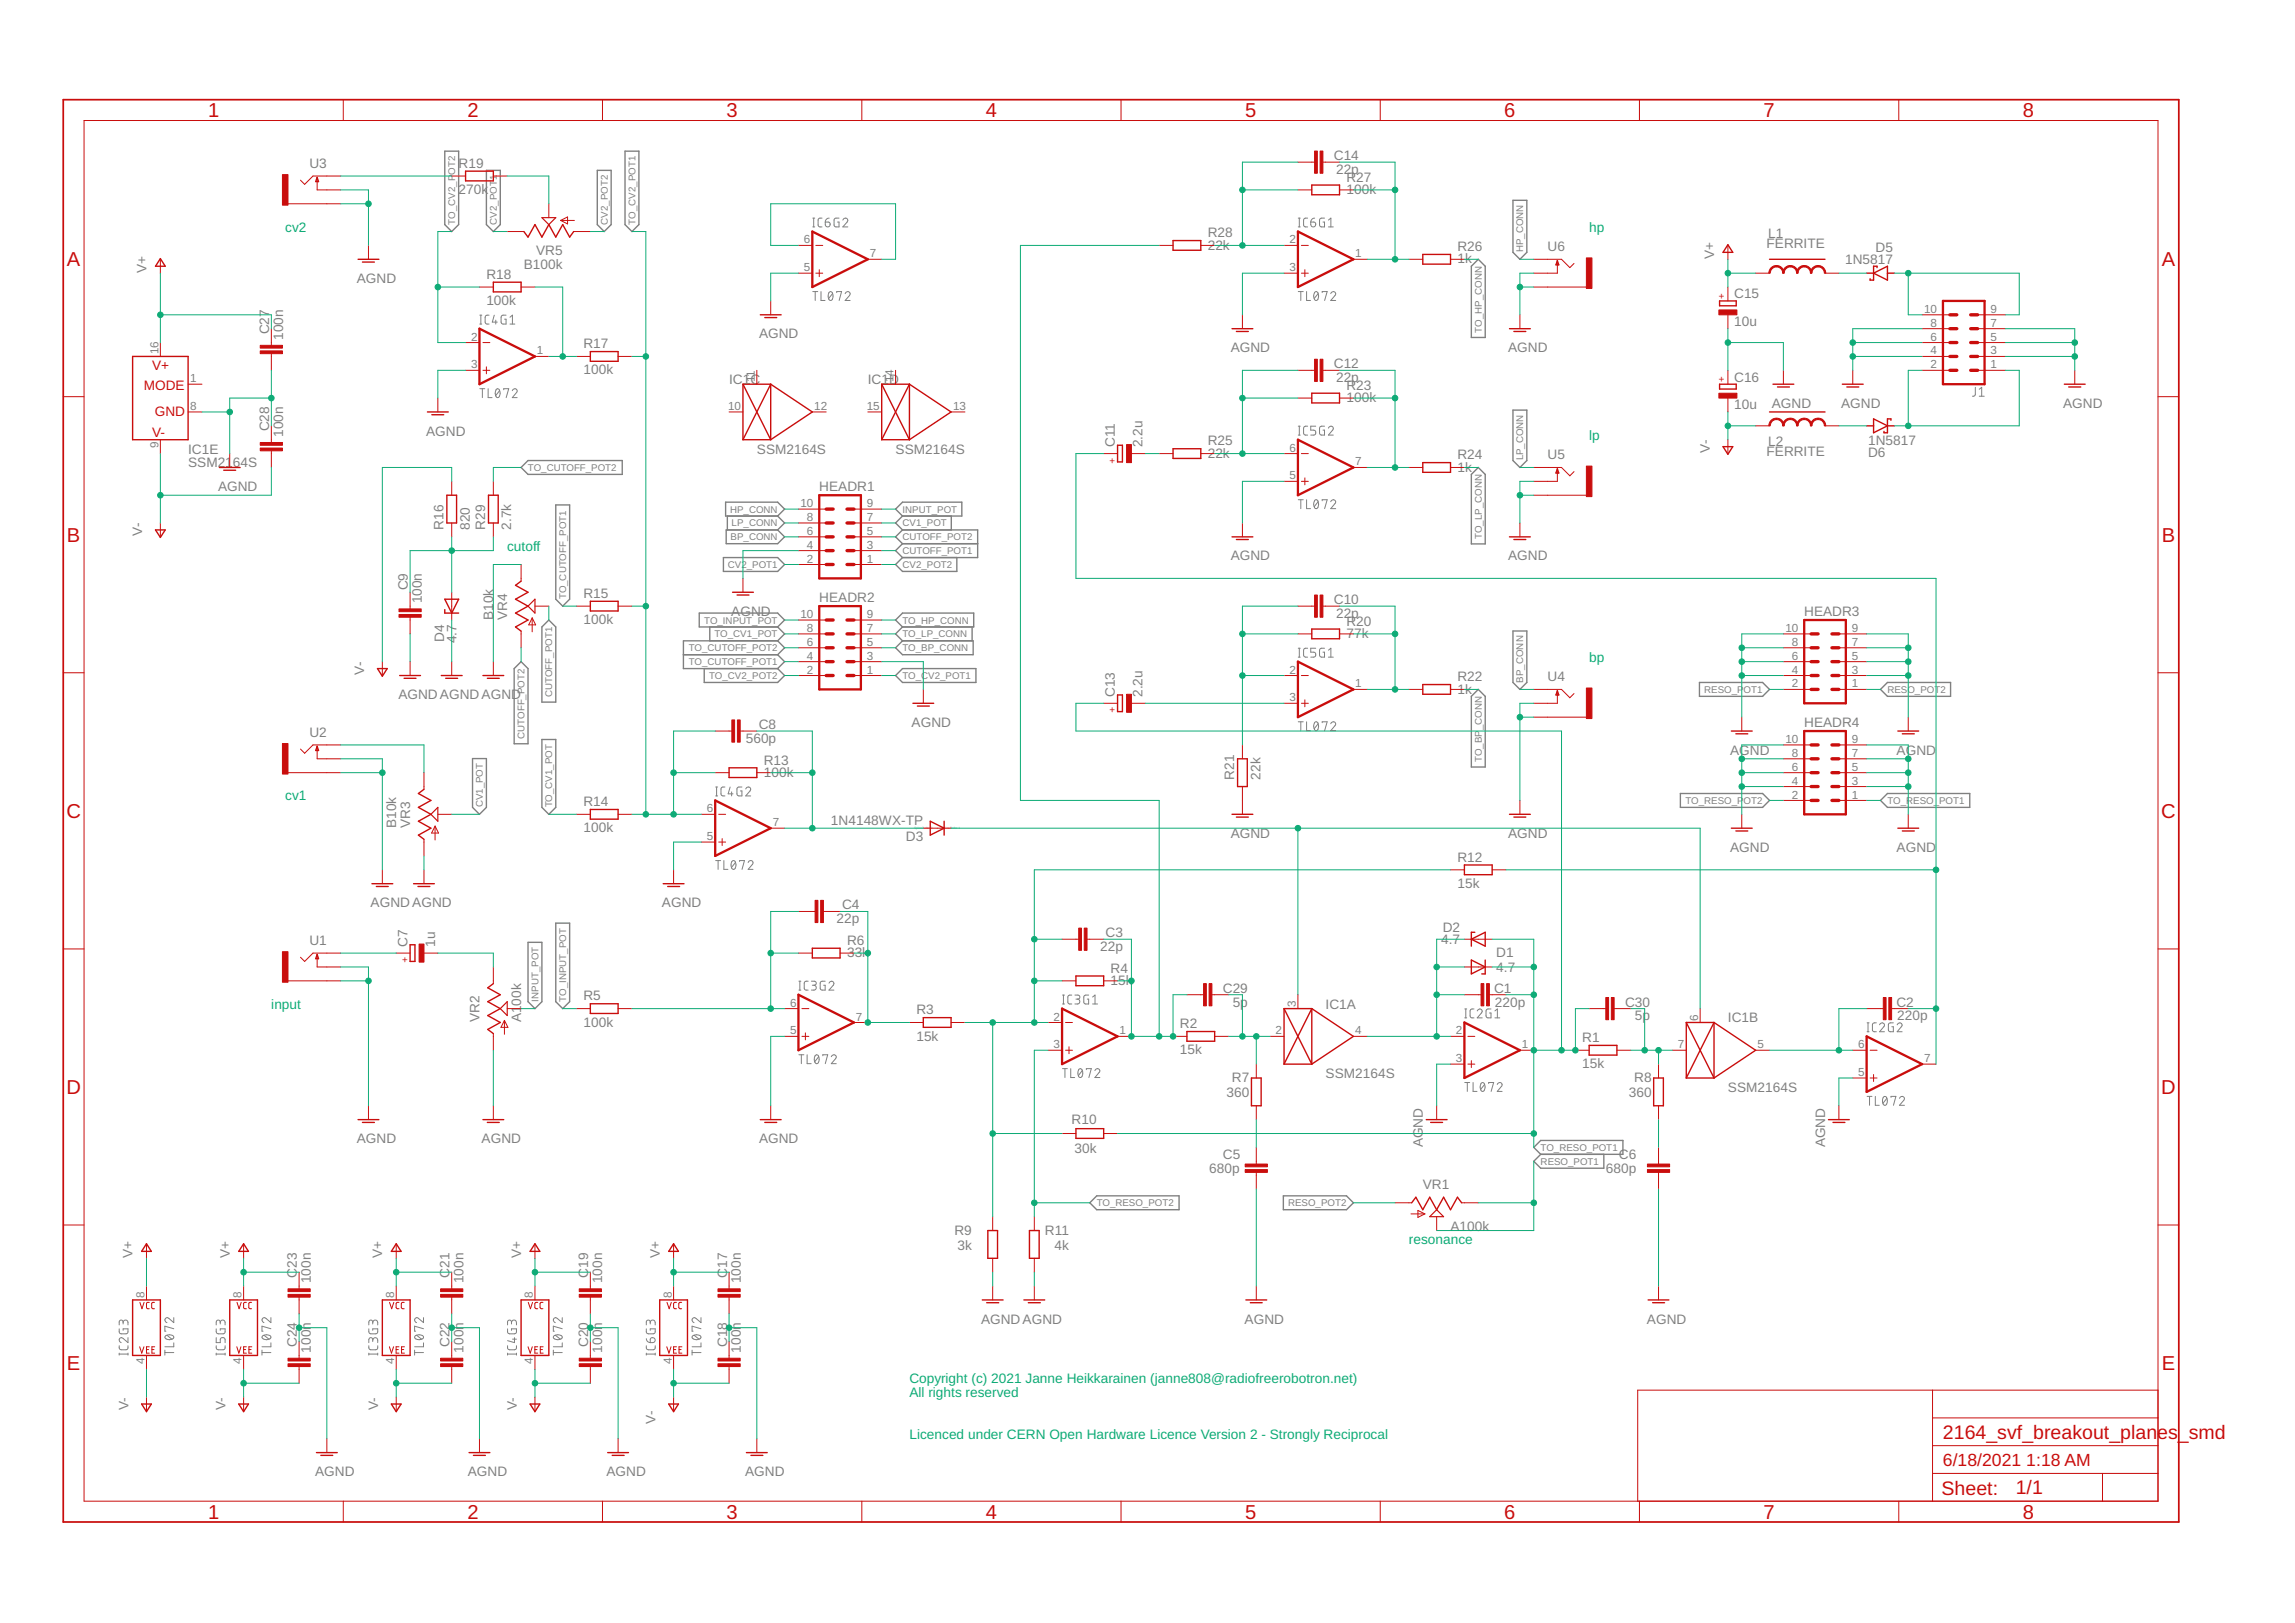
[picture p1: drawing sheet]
<svg xmlns="http://www.w3.org/2000/svg" width="420mm" height="297mm" viewBox="0 0 420 297" stroke-linecap="round" stroke-linejoin="round" font-family="sans-serif">
<defs><g id="words">
<g font-size="3.7" fill="#c90d0c">
<text x="38.1" y="21.4">1</text>
<text x="85.6" y="21.4">2</text>
<text x="133" y="21.4">3</text>
<text x="180.5" y="21.4">4</text>
<text x="227.9" y="21.4">5</text>
<text x="275.4" y="21.4">6</text>
<text x="322.9" y="21.4">7</text>
<text x="370.3" y="21.4">8</text>
<text x="12.3" y="48.6">A</text>
<text x="395.8" y="48.6">A</text>
<text x="12.3" y="99.2">B</text>
<text x="395.8" y="99.2">B</text>
<text x="12.1" y="149.7">C</text>
<text x="395.6" y="149.7">C</text>
<text x="12.1" y="200.2">D</text>
<text x="395.6" y="200.2">D</text>
<text x="12.3" y="250.8">E</text>
<text x="395.8" y="250.8">E</text>
<text x="38.1" y="277.9">1</text>
<text x="85.6" y="277.9">2</text>
<text x="133" y="277.9">3</text>
<text x="180.5" y="277.9">4</text>
<text x="227.9" y="277.9">5</text>
<text x="275.4" y="277.9">6</text>
<text x="322.9" y="277.9">7</text>
<text x="370.3" y="277.9">8</text>
</g>
<g font-size="3.6" fill="#c90d0c">
<text x="355.7" y="263.3">2164_svf_breakout_planes_smd</text>
<text x="355.5" y="273.6">Sheet:</text>
<text x="369" y="273.5">1/1</text>
</g>
<g font-size="3.2" fill="#c90d0c">
<text x="355.7" y="268.4">6/18/2021</text>
<text x="371" y="268.4">1:18 AM</text>
</g>
<g font-size="2.5" fill="#808080">
<text x="244.2" y="29.3">C14</text>
<text x="56.6" y="30.7">U3</text>
<text x="84" y="35.5">270k</text>
<text x="84" y="30.7">R19</text>
<text x="244.6" y="31.8">22p</text>
<text x="246.5" y="35.5">100k</text>
<text x="246.5" y="33.3">R27</text>
<text x="98.1" y="46.7">VR5</text>
<text x="221.1" y="45.7">22k</text>
<text x="221.1" y="43.4">R28</text>
<text x="266.8" y="46">R26</text>
<text x="283.3" y="45.9">U6</text>
<text x="313.8" y="47.5" transform="rotate(-90 313.8 47.5)">V+</text>
<text x="323.4" y="45.4">FERRITE</text>
<text x="323.7" y="43.5">L1</text>
<text x="343.4" y="46.1">D5</text>
<text x="26.8" y="50" transform="rotate(-90 26.8 50)">V+</text>
<text x="65.3" y="51.8">AGND</text>
<text x="89" y="51">R18</text>
<text x="95.9" y="49.2">B100k</text>
<text x="266.8" y="48.2">1k</text>
<text x="337.8" y="48.3">1N5817</text>
<text x="89" y="55.8">100k</text>
<text x="317.5" y="59.7">10u</text>
<text x="317.5" y="54.6">C15</text>
<text x="49.3" y="61.2" transform="rotate(-90 49.3 61.2)">C27</text>
<text x="51.8" y="62.2" transform="rotate(-90 51.8 62.2)">100n</text>
<text x="106.8" y="63.7">R17</text>
<text x="139" y="61.9">AGND</text>
<text x="225.3" y="64.5">AGND</text>
<text x="276.1" y="64.5">AGND</text>
<text x="106.8" y="68.5">100k</text>
<text x="133.5" y="70.3">IC1C</text>
<text x="158.9" y="70.3">IC1D</text>
<text x="244.2" y="67.4">C12</text>
<text x="244.6" y="69.9">22p</text>
<text x="246.5" y="71.4">R23</text>
<text x="317.5" y="69.8">C16</text>
<text x="246.5" y="73.6">100k</text>
<text x="317.5" y="74.9">10u</text>
<text x="324.4" y="74.6">AGND</text>
<text x="337.1" y="74.6">AGND</text>
<text x="377.7" y="74.6">AGND</text>
<text x="34.4" y="83">IC1E</text>
<text x="49.3" y="79" transform="rotate(-90 49.3 79)">C28</text>
<text x="51.8" y="80" transform="rotate(-90 51.8 80)">100n</text>
<text x="78" y="79.7">AGND</text>
<text x="138.6" y="83">SSM2164S</text>
<text x="164" y="83">SSM2164S</text>
<text x="204.1" y="81.9" transform="rotate(-90 204.1 81.9)">C11</text>
<text x="209.2" y="81.9" transform="rotate(-90 209.2 81.9)">2.2u</text>
<text x="221.1" y="83.8">22k</text>
<text x="221.1" y="81.5">R25</text>
<text x="313" y="82.8" transform="rotate(-90 313 82.8)">V-</text>
<text x="323.4" y="83.5">FERRITE</text>
<text x="323.7" y="81.6">L2</text>
<text x="342" y="81.4">1N5817</text>
<text x="342" y="83.6">D6</text>
<text x="34.4" y="85.5">SSM21</text>
<text x="39.9" y="89.9">AGND</text>
<text x="42.6" y="85.5">64S</text>
<text x="150" y="89.9">HEADR1</text>
<text x="266.8" y="86.3">1k</text>
<text x="266.8" y="84">R24</text>
<text x="283.3" y="84">U5</text>
<text x="26.1" y="98.1" transform="rotate(-90 26.1 98.1)">V-</text>
<text x="81.2" y="97" transform="rotate(-90 81.2 97)">R16</text>
<text x="86" y="97" transform="rotate(-90 86 97)">820</text>
<text x="88.8" y="97" transform="rotate(-90 88.8 97)">R29</text>
<text x="93.6" y="97" transform="rotate(-90 93.6 97)">2.7k</text>
<text x="225.3" y="102.6">AGND</text>
<text x="276.1" y="102.6">AGND</text>
<text x="74.7" y="108" transform="rotate(-90 74.7 108)">C9</text>
<text x="77.2" y="110.4" transform="rotate(-90 77.2 110.4)">100n</text>
<text x="90.3" y="113.5" transform="rotate(-90 90.3 113.5)">B10k</text>
<text x="92.8" y="113.5" transform="rotate(-90 92.8 113.5)">VR4</text>
<text x="106.8" y="109.4">R15</text>
<text x="133.9" y="112.7">AGND</text>
<text x="150" y="110.2">HEADR2</text>
<text x="244.2" y="110.6">C10</text>
<text x="244.6" y="113.1">22p</text>
<text x="330.3" y="112.7">HEADR3</text>
<text x="81.3" y="117.4" transform="rotate(-90 81.3 117.4)">D4</text>
<text x="83.6" y="117.7" transform="rotate(-90 83.6 117.7)">4.7</text>
<text x="106.8" y="114.2">100k</text>
<text x="246.5" y="116.8">77k</text>
<text x="246.5" y="114.5">R20</text>
<text x="66.7" y="123.5" transform="rotate(-90 66.7 123.5)">V-</text>
<text x="266.8" y="124.7">R22</text>
<text x="283.3" y="124.7">U4</text>
<text x="72.9" y="128">AGNDAGNDAGND</text>
<text x="204.1" y="127.6" transform="rotate(-90 204.1 127.6)">C13</text>
<text x="209.2" y="127.6" transform="rotate(-90 209.2 127.6)">2.2u</text>
<text x="266.8" y="126.9">1k</text>
<text x="56.6" y="134.8">U2</text>
<text x="136.5" y="136">560p</text>
<text x="138.9" y="133.4">C8</text>
<text x="166.9" y="133">AGND</text>
<text x="330.3" y="133">HEADR4</text>
<text x="139.8" y="142.2">100k</text>
<text x="139.8" y="139.9">R13</text>
<text x="226" y="142.7" transform="rotate(-90 226 142.7)">R21</text>
<text x="230.8" y="142.7" transform="rotate(-90 230.8 142.7)">22k</text>
<text x="316.7" y="138.1">AGND</text>
<text x="347.2" y="138.1">AGND</text>
<text x="106.8" y="147.5">R14</text>
<text x="72.5" y="151.6" transform="rotate(-90 72.5 151.6)">B10k</text>
<text x="75.1" y="151.6" transform="rotate(-90 75.1 151.6)">VR3</text>
<text x="106.8" y="152.3">100k</text>
<text x="152.1" y="151">1N4148WX-TP</text>
<text x="165.8" y="153.8">D3</text>
<text x="225.3" y="153.4">AGND</text>
<text x="276.1" y="153.4">AGND</text>
<text x="316.7" y="155.9">AGND</text>
<text x="347.2" y="155.9">AGND</text>
<text x="266.8" y="157.7">R12</text>
<text x="67.9" y="166.1">AGNDAGND</text>
<text x="121.2" y="166.1">AGND</text>
<text x="154.2" y="166.4">C4</text>
<text x="266.8" y="162.5">15k</text>
<text x="56.6" y="172.9">U1</text>
<text x="74.6" y="173.3" transform="rotate(-90 74.6 173.3)">C7</text>
<text x="79.7" y="173.3" transform="rotate(-90 79.7 173.3)">1u</text>
<text x="153.2" y="169">22p</text>
<text x="155.1" y="172.9">R6</text>
<text x="202.4" y="171.5">C3</text>
<text x="263.8" y="172.8">4.7</text>
<text x="264.1" y="170.5">D2</text>
<text x="155.1" y="175.2">33k</text>
<text x="201.4" y="174.1">22p</text>
<text x="203.3" y="178">R4</text>
<text x="273.9" y="177.9">4.7</text>
<text x="273.9" y="175.1">D1</text>
<text x="95.4" y="184.1" transform="rotate(-90 95.4 184.1)">00k</text>
<text x="106.8" y="183.1">R5</text>
<text x="167.8" y="185.6">R3</text>
<text x="203.3" y="180.3">15k</text>
<text x="223.9" y="181.7">C29</text>
<text x="225.7" y="184.2">5p</text>
<text x="242.7" y="184.6">IC1A</text>
<text x="273.5" y="181.7">C1</text>
<text x="273.7" y="184.2">220p</text>
<text x="297.5" y="184.2">C30</text>
<text x="347.2" y="184.2">C2</text>
<text x="87.8" y="187.1" transform="rotate(-90 87.8 187.1)">VR2</text>
<text x="95.4" y="187.1" transform="rotate(-90 95.4 187.1)">A1</text>
<text x="106.8" y="187.9">100k</text>
<text x="167.8" y="190.4">15k</text>
<text x="216" y="188.2">R2</text>
<text x="289.7" y="190.7">R1</text>
<text x="299.3" y="186.7">5p</text>
<text x="316.3" y="187.1">IC1B</text>
<text x="347.3" y="186.7">220p</text>
<text x="216" y="193">15k</text>
<text x="242.7" y="197.3">SSM2164S</text>
<text x="289.7" y="195.5">15k</text>
<text x="224.5" y="200.8">360</text>
<text x="225.5" y="198">R7</text>
<text x="298.2" y="200.8">360</text>
<text x="299.2" y="198">R8</text>
<text x="316.3" y="199.8">SSM2164S</text>
<text x="65.3" y="209.2">AGND</text>
<text x="88.2" y="209.2">AGND</text>
<text x="139" y="209.2">AGND</text>
<text x="196.2" y="205.6">R10</text>
<text x="260.5" y="210" transform="rotate(-90 260.5 210)">AGND</text>
<text x="334.1" y="210" transform="rotate(-90 334.1 210)">AGND</text>
<text x="196.7" y="211">30k</text>
<text x="221.4" y="214.7">680p</text>
<text x="223.9" y="212.1">C5</text>
<text x="294" y="214.7">680p</text>
<text x="296.4" y="212.1">C6</text>
<text x="260.5" y="217.6">VR1</text>
<text x="174.7" y="226">R9</text>
<text x="191.3" y="226">R11</text>
<text x="265.5" y="225.2">A100k</text>
<text x="24.3" y="230.3" transform="rotate(-90 24.3 230.3)">V+</text>
<text x="42.1" y="230.3" transform="rotate(-90 42.1 230.3)">V+</text>
<text x="54.4" y="233.9" transform="rotate(-90 54.4 233.9)">C</text>
<text x="54.4" y="232.1" transform="rotate(-90 54.4 232.1)">23</text>
<text x="70" y="230.3" transform="rotate(-90 70 230.3)">V+</text>
<text x="82.3" y="233.9" transform="rotate(-90 82.3 233.9)">C</text>
<text x="82.3" y="232.1" transform="rotate(-90 82.3 232.1)">21</text>
<text x="95.4" y="230.3" transform="rotate(-90 95.4 230.3)">V+</text>
<text x="107.7" y="233.9" transform="rotate(-90 107.7 233.9)">C</text>
<text x="107.7" y="232.1" transform="rotate(-90 107.7 232.1)">19</text>
<text x="120.8" y="230.3" transform="rotate(-90 120.8 230.3)">V+</text>
<text x="133.1" y="233.9" transform="rotate(-90 133.1 233.9)">C</text>
<text x="133.1" y="232.1" transform="rotate(-90 133.1 232.1)">17</text>
<text x="175.3" y="228.8">3k</text>
<text x="193.1" y="228.8">4k</text>
<text x="56.9" y="234.9" transform="rotate(-90 56.9 234.9)">100n</text>
<text x="84.8" y="234.9" transform="rotate(-90 84.8 234.9)">100n</text>
<text x="110.2" y="234.9" transform="rotate(-90 110.2 234.9)">100n</text>
<text x="135.6" y="234.9" transform="rotate(-90 135.6 234.9)">100n</text>
<text x="179.6" y="242.2">AGNDAGND</text>
<text x="227.9" y="242.2">AGND</text>
<text x="301.5" y="242.2">AGND</text>
<text x="54.4" y="246.6" transform="rotate(-90 54.4 246.6)">C24</text>
<text x="56.9" y="247.6" transform="rotate(-90 56.9 247.6)">100n</text>
<text x="82.3" y="246.6" transform="rotate(-90 82.3 246.6)">C22</text>
<text x="84.8" y="247.6" transform="rotate(-90 84.8 247.6)">100n</text>
<text x="107.7" y="246.6" transform="rotate(-90 107.7 246.6)">C20</text>
<text x="110.2" y="247.6" transform="rotate(-90 110.2 247.6)">100n</text>
<text x="133.1" y="246.6" transform="rotate(-90 133.1 246.6)">C18</text>
<text x="135.6" y="247.6" transform="rotate(-90 135.6 247.6)">100n</text>
<text x="23.5" y="258" transform="rotate(-90 23.5 258)">V-</text>
<text x="41.3" y="258" transform="rotate(-90 41.3 258)">V-</text>
<text x="69.2" y="258" transform="rotate(-90 69.2 258)">V-</text>
<text x="94.6" y="258" transform="rotate(-90 94.6 258)">V-</text>
<text x="120" y="260.6" transform="rotate(-90 120 260.6)">V-</text>
<text x="57.7" y="270.2">AGND</text>
<text x="85.6" y="270.2">AGND</text>
<text x="111" y="270.2">AGND</text>
<text x="136.4" y="270.2">AGND</text>
</g>
<g font-size="2.5" fill="#0dab76">
<text x="52.2" y="42.4">cv2</text>
<text x="290.9" y="42.4">hp</text>
<text x="290.9" y="80.5">lp</text>
<text x="92.8" y="100.8">cutoff</text>
<text x="290.9" y="121.1">bp</text>
<text x="52.2" y="146.5">cv1</text>
<text x="49.7" y="184.6">input</text>
<text x="257.9" y="227.8">resonance</text>
<text x="166.5" y="253">Copyright (c) 2021 Janne Heikkarainen (janne808@radiofreerobotron.net)</text>
<text x="166.5" y="255.7">All rights reserved</text>
<text x="166.5" y="263.3">Licenced under CERN Open Hardware Licence Version 2 - Strongly Reciprocal</text>
</g>
<g font-size="2.5" fill="#c90d0c">
<text x="26.3" y="71.3">MODE</text>
<text x="27.8" y="67.8">V+</text>
<text x="28.3" y="76.2">GND</text>
<text x="27.8" y="80">V-</text>
</g>
<g font-size="2.1" fill="#808080">
<text x="147.2" y="44.6">6</text>
<text x="159.2" y="47.1">7</text>
<text x="236.1" y="44.6">2</text>
<text x="248.1" y="47.1">1</text>
<text x="147.2" y="49.6">5</text>
<text x="236.1" y="49.6">3</text>
<text x="352.3" y="57.3">10</text>
<text x="353.5" y="59.8">8</text>
<text x="364.4" y="57.3">9</text>
<text x="364.4" y="59.8">7</text>
<text x="29" y="64.9" transform="rotate(-90 29 64.9)">16</text>
<text x="86.2" y="62.3">2</text>
<text x="98.3" y="64.9">1</text>
<text x="353.5" y="62.3">6</text>
<text x="353.5" y="64.9">4</text>
<text x="364.4" y="62.3">5</text>
<text x="364.4" y="64.9">3</text>
<text x="34.8" y="70">1</text>
<text x="86.2" y="67.4">3</text>
<text x="138.2" y="70" transform="rotate(-90 138.2 70)">11</text>
<text x="163.6" y="70" transform="rotate(-90 163.6 70)">14</text>
<text x="353.5" y="67.4">2</text>
<text x="364.4" y="67.4">1</text>
<text x="34.8" y="75">8</text>
<text x="133.3" y="75">10</text>
<text x="149.1" y="75">12</text>
<text x="158.7" y="75">15</text>
<text x="174.5" y="75">13</text>
<text x="29" y="82" transform="rotate(-90 29 82)">9</text>
<text x="236.1" y="82.7">6</text>
<text x="236.1" y="87.7">5</text>
<text x="248.1" y="85.2">7</text>
<text x="146.6" y="92.8">10</text>
<text x="147.7" y="95.4">8</text>
<text x="158.7" y="95.4">7</text>
<text x="158.7" y="92.8">9</text>
<text x="147.7" y="100.4">4</text>
<text x="147.7" y="97.9">6</text>
<text x="158.7" y="100.4">3</text>
<text x="158.7" y="97.9">5</text>
<text x="147.7" y="103">2</text>
<text x="158.7" y="103">1</text>
<text x="146.6" y="113.1">10</text>
<text x="158.7" y="113.1">9</text>
<text x="147.7" y="118.2">6</text>
<text x="147.7" y="115.7">8</text>
<text x="158.7" y="118.2">5</text>
<text x="158.7" y="115.7">7</text>
<text x="326.9" y="115.7">10</text>
<text x="328.1" y="118.2">8</text>
<text x="339" y="118.2">7</text>
<text x="339" y="115.7">9</text>
<text x="147.7" y="123.3">2</text>
<text x="147.7" y="120.7">4</text>
<text x="158.7" y="123.3">1</text>
<text x="158.7" y="120.7">3</text>
<text x="236.1" y="123.3">2</text>
<text x="248.1" y="125.8">1</text>
<text x="328.1" y="125.8">2</text>
<text x="328.1" y="123.3">4</text>
<text x="328.1" y="120.7">6</text>
<text x="339" y="125.8">1</text>
<text x="339" y="123.3">3</text>
<text x="339" y="120.7">5</text>
<text x="236.1" y="128.4">3</text>
<text x="326.9" y="136">10</text>
<text x="339" y="136">9</text>
<text x="328.1" y="143.6">4</text>
<text x="328.1" y="141.1">6</text>
<text x="328.1" y="138.5">8</text>
<text x="339" y="143.6">3</text>
<text x="339" y="141.1">5</text>
<text x="339" y="138.5">7</text>
<text x="129.4" y="148.7">6</text>
<text x="328.1" y="146.1">2</text>
<text x="339" y="146.1">1</text>
<text x="129.4" y="153.8">5</text>
<text x="141.5" y="151.2">7</text>
<text x="144.6" y="184.2">6</text>
<text x="237.3" y="184.2" transform="rotate(-90 237.3 184.2)">3</text>
<text x="144.6" y="189.3">5</text>
<text x="156.7" y="186.8">7</text>
<text x="192.9" y="191.9">3</text>
<text x="192.9" y="186.8">2</text>
<text x="205" y="189.3">1</text>
<text x="233.5" y="189.3">2</text>
<text x="248.1" y="189.3">4</text>
<text x="266.5" y="189.3">2</text>
<text x="278.6" y="191.9">1</text>
<text x="307.2" y="191.9">7</text>
<text x="310.9" y="186.8" transform="rotate(-90 310.9 186.8)">6</text>
<text x="321.8" y="191.9">5</text>
<text x="340.2" y="191.9">6</text>
<text x="266.5" y="194.4">3</text>
<text x="340.2" y="196.9">5</text>
<text x="352.3" y="194.4">7</text>
<text x="26.5" y="237.6" transform="rotate(-90 26.5 237.6)">8</text>
<text x="44.2" y="237.6" transform="rotate(-90 44.2 237.6)">8</text>
<text x="72.2" y="237.6" transform="rotate(-90 72.2 237.6)">8</text>
<text x="97.6" y="237.6" transform="rotate(-90 97.6 237.6)">8</text>
<text x="123" y="237.6" transform="rotate(-90 123 237.6)">8</text>
<text x="26.5" y="249.6" transform="rotate(-90 26.5 249.6)">4</text>
<text x="44.2" y="249.6" transform="rotate(-90 44.2 249.6)">4</text>
<text x="72.2" y="249.6" transform="rotate(-90 72.2 249.6)">4</text>
<text x="97.6" y="249.6" transform="rotate(-90 97.6 249.6)">4</text>
<text x="123" y="249.6" transform="rotate(-90 123 249.6)">4</text>
</g>
<g font-size="1.8" fill="#808080">
<text x="83.3" y="32" transform="rotate(-90 83.3 32)">OT2</text>
<text x="83.3" y="41.1" transform="rotate(-90 83.3 41.1)">TO_CV2_P</text>
<text x="90.9" y="41.1" transform="rotate(-90 90.9 41.1)">CV2_POT1</text>
<text x="111.3" y="41.1" transform="rotate(-90 111.3 41.1)">CV2_POT2</text>
<text x="116.3" y="41.1" transform="rotate(-90 116.3 41.1)">TO_CV2_POT1</text>
<text x="278.9" y="46.2" transform="rotate(-90 278.9 46.2)">HP_CONN</text>
<text x="271.3" y="60.9" transform="rotate(-90 271.3 60.9)">TO_HP_CONN</text>
<text x="96.7" y="86.2">TO_CUTOFF_POT2</text>
<text x="278.9" y="84.3" transform="rotate(-90 278.9 84.3)">LP_CONN</text>
<text x="133.7" y="93.8">HP_CONN</text>
<text x="165.2" y="93.8">INPUT_POT</text>
<text x="133.8" y="98.9">BP_CONN</text>
<text x="133.9" y="96.3">LP_CONN</text>
<text x="165.2" y="98.9">CUTOFF_POT2</text>
<text x="165.2" y="101.4">CUTOFF_POT1</text>
<text x="165.2" y="96.3">CV1_POT</text>
<text x="271.3" y="98.7" transform="rotate(-90 271.3 98.7)">TO_LP_CONN</text>
<text x="133.3" y="104">CV2_POT1</text>
<text x="165.2" y="104">CV2_POT2</text>
<text x="103.6" y="109.7" transform="rotate(-90 103.6 109.7)">TO_CUTOFF_POT1</text>
<text x="126.1" y="119.2">TO_CUTOFF_POT2</text>
<text x="128.9" y="114.1">TO_INPUT_POT</text>
<text x="130.8" y="116.7">TO_CV1_POT</text>
<text x="165.2" y="119.2">TO_BP_CONN</text>
<text x="165.2" y="116.7">TO_LP_CONN</text>
<text x="165.2" y="114.1">TO_HP_CONN</text>
<text x="126.1" y="121.7">TO_CUTOFF_POT1</text>
<text x="129.8" y="124.3">TO_CV2_POT2</text>
<text x="165.2" y="124.3">TO_CV2_POT1</text>
<text x="278.9" y="124.9" transform="rotate(-90 278.9 124.9)">BP_CONN</text>
<text x="101.1" y="127.6" transform="rotate(-90 101.1 127.6)">CUTOFF_POT1</text>
<text x="312" y="126.8">RESO_P</text>
<text x="319.2" y="126.8">OT1</text>
<text x="345.6" y="126.8">RESO_POT2</text>
<text x="96" y="135.2" transform="rotate(-90 96 135.2)">CUTOFF_POT2</text>
<text x="271.3" y="133.7" transform="rotate(-90 271.3 133.7)">_CONN</text>
<text x="271.3" y="139.5" transform="rotate(-90 271.3 139.5)">TO_BP</text>
<text x="88.4" y="147.8" transform="rotate(-90 88.4 147.8)">CV1_POT</text>
<text x="101.1" y="147.8" transform="rotate(-90 101.1 147.8)">TO_CV1_POT</text>
<text x="308.6" y="147.1">TO_RESO_P</text>
<text x="319.2" y="147.1">OT2</text>
<text x="345.6" y="147.1">TO_RESO_POT1</text>
<text x="98.6" y="183.3" transform="rotate(-90 98.6 183.3)">INPUT_POT</text>
<text x="103.6" y="183.3" transform="rotate(-90 103.6 183.3)">TO_INPUT_POT</text>
<text x="282.1" y="210.6">TO_RESO_POT1</text>
<text x="282.1" y="213.2">RESO_POT1</text>
<text x="200.8" y="220.8">TO_RESO_POT2</text>
<text x="235.8" y="220.8">RESO_POT2</text>
</g>
<g font-size="1.8" fill="#c90d0c">
<text x="315.8" y="54.7" transform="rotate(-90 315.8 54.7)">+</text>
<text x="315.8" y="69.9" transform="rotate(-90 315.8 69.9)">+</text>
<text x="203.2" y="84.9">+</text>
<text x="203.2" y="130.6">+</text>
<text x="73.6" y="176.3">+</text>
</g>
<g font-size=".6" fill="#808080">
<text x="167.3" y="151.8">SpiceOrder</text>
<text x="170.4" y="151.8">2</text>
<text x="172.4" y="151.8">SpiceOrder 1</text>
</g>
</g></defs>
<g fill="none" stroke="#808080" stroke-width=".18">
<path d="M148.8 39.9h.4M149 39.9v1.6M150.5 39.9h-.5l-.2 .4v1l.2 .2h.5M151.8 39.9a.7 .7 0 0 0-.7 .7M153.6 39.9h-.7l-.2 .2v1.2l.2 .2h.7v-.9h-.3M237.7 39.9h.3M237.9 39.9v1.6M239.4 39.9h-.5l-.2 .4v1l.2 .2h.5M240.7 39.9a.7 .7 0 0 0-.7 .7M242.5 39.9h-.7l-.2 .2v1.1l.2 .3h.7v-.9h-.3M87.8 59.3h.4M87.8 57.7h.4"/>
<path d="M88 57.7v1.6M89.5 57.7l-.6 .1-.1 .3 .1 1 .1 .2h.5M90.5 57.7l-.4 1.2h.9M90.8 58.6v.7M92.6 57.7h-.5l-.3 .2-.1 1 .3 .4h.6v-.9h-.2M93.4 59.3h.9M93.4 58.1l.4-.4v1.6M148.8 41.5h.4M148.8 53.4h.9M149.2 53.4v1.6M150.3 53.4v1.6h.7M151.1 40.6h.5a.45 .45 0 0 1 .4 .5 .45 .45 0 0 1-.5 .4 .45 .45 0 0 1-.4-.4z"/>
<path d="M151.8 53.5l.3-.1a.97 .97 0 0 1 0 1.6 1 1 0 0 1-.3-1.5zM152.4 53.7l-.7 .9M153.2 53.6v-.2h.9l-.5 1.6M154.3 40.3a.45 .45 0 0 1 .6-.4 .45 .45 0 0 1 .2 .7l-.8 .9h.9M154.7 53.7a.45 .45 0 0 1 .7-.3 .45 .45 0 0 1 .1 .7l-.8 .9h.9M237.7 41.5h.3M237.7 53.4h.9M238.1 53.4v1.6M239.2 53.4v1.6h.7M240 40.6h.5a.45 .45 0 0 1 .4 .5 .45 .45 0 0 1-.5 .4 .45 .45 0 0 1-.4-.4zM240.7 53.5l.3-.1a.97 .97 0 0 1 0 1.6 1 1 0 0 1-.3-1.5zM241.3 53.7l-.7 .9"/>
<path d="M242.1 53.6v-.2h.9l-.5 1.6M243.2 40.3l.4-.4v1.6M243.2 41.5h.9M243.6 53.7a.44 .44 0 0 1 .7-.3 .44 .44 0 0 1 .1 .7l-.8 .9h.9M87.8 71.1h1M88.3 71.1v1.7M89.4 71.1v1.7h.7M90.9 71.2l.2-.1a.95 .95 0 0 1 0 1.7 1.04 1.04 0 0 1-.2-1.6zM91.5 71.5l-.8 .9M92.2 71.3v-.2h.9l-.4 1.7M93.8 71.5a.44 .44 0 0 1 .6-.3 .44 .44 0 0 1 .2 .7l-.8 .9h.9M237.7 79.6h.3"/>
<path d="M237.7 78h.3M237.9 78v1.6M239.4 78h-.5l-.2 .4v1l.2 .2h.5M240.9 78h-.9v.7h.5a.46 .46 0 0 1 .4 .5 .46 .46 0 0 1-.4 .4h-.5M242.5 78h-.5l-.4 .2v1.1l.2 .3h.7v-.9h-.3M243.2 78.4a.44 .44 0 0 1 .6-.4 .44 .44 0 0 1 .2 .7l-.8 .9h.9M361.6 70.9v1.4l-.2 .2h-.3M362.4 72.5h.9M362.4 71.2l.4-.3v1.6M237.7 91.5h.9M238.1 91.5v1.6M239.2 91.5v1.6h.7"/>
<path d="M240.7 91.6l.3-.1a.97 .97 0 0 1 0 1.6 1.02 1.02 0 0 1-.3-1.5zM241.3 91.8l-.7 .9M242.1 91.7v-.2h.9l-.5 1.6M243.6 91.8a.44 .44 0 0 1 .7-.3 .44 .44 0 0 1 .1 .7l-.8 .9h.9M237.7 118.6h.3M237.9 118.6v1.7M239.4 118.6l-.5 .1-.2 .3 .1 1.2 .6 .1M240.9 118.6h-.9v.8h.5a.46 .46 0 0 1 .4 .4 .46 .46 0 0 1-.4 .5h-.5M242.5 118.6l-.7 .1-.2 .2v1l.1 .3 .8 .1v-.9h-.3M243.2 119l.4-.4v1.7M237.7 120.3h.3M237.7 132.1h.9"/>
<path d="M238.1 132.1v1.6M239.2 132.1v1.6h.7M240.7 132.2l.3-.1a.97 .97 0 0 1 0 1.6 1.03 1.03 0 0 1-.3-1.5zM241.3 132.5l-.7 .9M242.1 132.3v-.2h.9l-.5 1.6M243.2 120.3h.9M243.6 132.5a.44 .44 0 0 1 .7-.4 .44 .44 0 0 1 .1 .7l-.8 .9h.9M131 145.7h.4M131 144h.4M131 157.5h.9M131.2 144v1.7M131.5 157.5v1.6"/>
<path d="M132.5 157.5v1.6h.8M132.7 144l-.5 .1-.2 .3v1l.2 .2 .5 .1M133.7 144l-.4 1.3h.9M133.9 144.9v.8M134 157.6l.3-.1a.93 .93 0 0 1 0 1.6 .98 .98 0 0 1-.3-1.5zM134.6 157.9l-.7 .8M135.4 157.7v-.2h.9l-.5 1.6M135.8 144l-.7 .1-.2 .2 .1 1.3 .8 .1v-.9h-.2M136.5 144.4a.45 .45 0 0 1 .7-.4 .45 .45 0 0 1 .1 .8l-.8 .9h.9M137 157.9a.44 .44 0 0 1 .6-.4 .44 .44 0 0 1 .1 .7l-.7 .9h.9M146.3 179.6h.3M146.4 179.6v1.6"/>
<path d="M148 179.6h-.6l-.2 .3 .1 1.1 .1 .2h.6M148.5 179.6h.6a.37 .37 0 0 1 .3 .3 .37 .37 0 0 1-.3 .4h-.4M151.1 179.6h-.6l-.3 .2v1.2l.2 .2h.7v-.9h-.3M151.8 179.9a.45 .45 0 0 1 .6-.3 .45 .45 0 0 1 .1 .7l-.7 .9h.9M146.3 181.2h.3M146.3 193h.9M146.7 193v1.7M147.8 193v1.7h.7M149 180.3a.44 .44 0 0 1 .4 .5 .44 .44 0 0 1-.4 .4h-.5M149.3 193.1l.2-.1a.97 .97 0 0 1 0 1.7 1 1 0 0 1-.2-1.6zM149.9 193.4l-.7 .9M150.6 193.2v-.2h.9l-.4 1.7"/>
<path d="M152.2 193.4a.45 .45 0 0 1 .6-.3 .45 .45 0 0 1 .2 .7l-.8 .9h.9M194.5 183.7h.4M194.5 182.1h.4M194.5 195.6h.9M194.7 182.1v1.6M195 195.6v1.6M196 195.6v1.6h.7M196.2 182.1l-.5 .1-.2 .3v1l.2 .2h.5M196.8 182.1h.5a.37 .37 0 0 1 .4 .4 .37 .37 0 0 1-.4 .4h-.3M197.3 182.9a.44 .44 0 0 1 .4 .4 .44 .44 0 0 1-.4 .4h-.5M197.5 195.7l.3-.1a.97 .97 0 0 1 0 1.6 1.02 1.02 0 0 1-.3-1.5zM198.1 195.9l-.7 .9"/>
<path d="M198.9 195.8v-.2h.9l-.5 1.6M199.3 182.1h-.5l-.4 .3v1l.2 .3h.7v-.8h-.2M200 183.7h.9M200 182.5l.5-.4v1.6M200.4 195.9a.44 .44 0 0 1 .7-.3 .44 .44 0 0 1 .1 .7l-.8 .9h1M268.2 186.3h.3M268.2 184.7h.3M268.2 198.1h.9M268.4 184.7v1.6M268.6 198.1v1.6M269.7 198.1v1.6h.7M269.9 184.7h-.5l-.3 .3 .1 1.1 .2 .2h.5"/>
<path d="M270.4 185a.45 .45 0 0 1 .7-.3 .45 .45 0 0 1 .1 .7l-.8 .9h1M271.2 198.2l.2-.1a.95 .95 0 0 1 0 1.6 1.04 1.04 0 0 1-.2-1.5zM271.8 198.5l-.7 .9M272.5 198.3v-.2h1l-.5 1.6M273 184.7h-.6l-.3 .2v1l.2 .4h.7v-.9h-.3M273.7 186.3h.9M273.7 185l.4-.3v1.6M274.1 198.5a.44 .44 0 0 1 .6-.4 .44 .44 0 0 1 .2 .7l-.8 .9h.9M341.8 188.8h.4M341.8 187.2h.4M342 187.2v1.6M343.5 187.2h-.5l-.2 .4v1l.2 .2h.5"/>
<path d="M344.1 187.6a.44 .44 0 0 1 .6-.4 .44 .44 0 0 1 .2 .7l-.8 .9h.9M346.6 187.2h-.5l-.4 .2v1.1l.2 .3h.7v-.9h-.2M347.3 187.6a.44 .44 0 0 1 .6-.4 .44 .44 0 0 1 .2 .7l-.8 .9h.9M341.8 200.7h.9M342.3 200.7v1.6M343.3 200.7v1.6h.7M344.8 200.8l.3-.1a.97 .97 0 0 1 0 1.6 1.02 1.02 0 0 1-.3-1.5zM345.4 201l-.7 .9M346.2 200.9v-.2h.9l-.5 1.6M347.7 201a.45 .45 0 0 1 .7-.3 .45 .45 0 0 1 .1 .7l-.8 .9h1M21.8 246.3v.5l.4 .2h1l.2-.2v-.5M21.8 243.2v.7l.2 .2h1.1l.3-.2v-.7h-.9v.3"/>
<path d="M21.8 247.8h1.6M21.8 247.6v.4M22.5 242a.44 .44 0 0 1 .5-.4 .44 .44 0 0 1 .4 .4v.5M22.5 242.3v-.3a.36 .36 0 0 0-.3-.4 .36 .36 0 0 0-.4 .4v.5M23.4 244.8v.9l-.9-.7a.44 .44 0 0 0-.7 .1 .44 .44 0 0 0 .4 .6M23.4 247.6v.4M30.2 247.5h1.6M30.2 247.1v.9M30.3 244.5a1.02 1.02 0 0 1 1.5 .2 .95 .95 0 0 1-1.6 0zM30.6 244.4l.9 .7M31.8 241.2v.9l-.9-.8a.44 .44 0 0 0-.7 .1 .44 .44 0 0 0 .4 .7M31.8 243.2l-1.6-.5v.9h.2"/>
<path d="M31.8 245.8v.7h-1.6M39.6 246.3l.1 .6 .3 .1h1l.2-.2v-.5M39.6 244.8v.9h.7v-.5a.45 .45 0 0 1 .5-.4 .45 .45 0 0 1 .4 .4v.5M39.6 243.2v.5l.2 .4h1.1l.3-.2v-.7h-.9v.3M39.6 247.8h1.6M39.6 247.6v.4M40.3 242a.44 .44 0 0 1 .5-.4 .44 .44 0 0 1 .4 .4v.5M40.3 242.3v-.3a.37 .37 0 0 0-.3-.4 .37 .37 0 0 0-.4 .4v.5M41.2 247.6v.4M48 247.5h1.6M48 247.1v.9M48.1 244.5a1.02 1.02 0 0 1 1.5 .2 .95 .95 0 0 1-1.6 0z"/>
<path d="M48.3 244.4l.9 .7M49.6 241.2v.9l-.9-.8a.45 .45 0 0 0-.7 .1 .45 .45 0 0 0 .3 .7M49.6 245.8v.7h-1.6M49.6 243.2l-1.6-.5v.9h.2M67.5 246.3l.1 .5 .3 .2h1l.2-.2 .1-.5M67.5 243.2v.5l.3 .4h1l.3-.2 .1-.7h-1v.3M67.5 247.8h1.7M67.5 247.6v.4M68.2 245.3a.46 .46 0 0 1 .5-.5 .46 .46 0 0 1 .5 .5v.4M68.2 245.5v-.3a.36 .36 0 0 0-.3-.4 .36 .36 0 0 0-.4 .4v.5M68.2 242a.46 .46 0 0 1 .5-.4 .46 .46 0 0 1 .5 .4v.5M68.2 242.3v-.3a.36 .36 0 0 0-.3-.4 .36 .36 0 0 0-.4 .4v.5"/>
<path d="M69.2 247.6v.4M75.9 247.5h1.6M75.9 247.1v.9M76 244.5a1.04 1.04 0 0 1 1.5 .2 .95 .95 0 0 1-1.6 0zM76.3 244.4l.9 .7M77.5 241.2v.9l-.9-.8a.44 .44 0 0 0-.7 .1 .44 .44 0 0 0 .4 .7M77.5 245.8v.7h-1.6M77.5 243.2l-1.6-.5v.9h.2M92.9 246.3v.5l.4 .2 1.1-.1 .2-.6M92.9 243.2v.7l.3 .2h1l.3-.2 .1-.7h-1v.3M92.9 247.8h1.7M92.9 247.6v.4"/>
<path d="M93.6 242a.46 .46 0 0 1 .5-.4 .46 .46 0 0 1 .5 .4v.5M93.6 242.3v-.3a.36 .36 0 0 0-.3-.4 .36 .36 0 0 0-.4 .4v.5M93.8 245.1h.8M94.2 244.8v.9l-1.3-.3M94.6 247.6v.4M101.3 247.5h1.6M101.3 247.1v.9M101.4 244.5a1.04 1.04 0 0 1 1.5 .2 .95 .95 0 0 1-1.6 0zM101.7 244.4l.9 .7M102.9 241.2v.9l-.9-.8a.44 .44 0 0 0-.7 .1 .44 .44 0 0 0 .4 .7M102.9 245.8v.7h-1.6M102.9 243.2l-1.6-.5v.9h.2"/>
<path d="M118.3 246.3v.5l.4 .2 1.1-.1 .2-.6M118.3 245l.3 .6 .4 .1M118.3 243.2v.7l.3 .2h1l.3-.2 .1-.7h-1v.3M118.3 247.8h1.7M118.3 247.6v.4M119 242a.46 .46 0 0 1 .5-.4 .46 .46 0 0 1 .5 .4v.5M119 242.3v-.3a.36 .36 0 0 0-.3-.4 .36 .36 0 0 0-.4 .4v.5M119.1 244.9a.47 .47 0 0 1 .8 .2 .47 .47 0 0 1-.4 .6h-.5zM120 247.6v.4M126.7 247.5h1.6M126.7 247.1v.9M126.8 244.5a1.04 1.04 0 0 1 1.5 .2 .95 .95 0 0 1-1.6 0z"/>
<path d="M127.1 244.4l.9 .7M128.3 241.2v.9l-.9-.8a.44 .44 0 0 0-.7 .1 .44 .44 0 0 0 .4 .7M128.3 245.8v.7h-1.6M128.3 243.2l-1.6-.5v.9h.2"/>
</g>
<g fill="none" stroke="#808080" stroke-width=".25">
<path d="M81.4 27.7h2.6v13.4l-1.3 1.3-1.3-1.3zM89 31.2h2.6v9.9l-1.3 1.3-1.3-1.3zM109.3 31.2h2.6v9.9l-1.3 1.3-1.3-1.3zM114.4 27.7h2.6v13.4l-1.3 1.3-1.3-1.3zM277 36.7h2.5v9.5l-1.2 1.3-1.3-1.3zM269.4 48.7l1.2-1.2 1.3 1.2v13.1h-2.5zM277 75.1h2.5v9.2l-1.2 1.3-1.3-1.3zM95.4 85.6l1.3-1.3h17.2v2.5h-17.2zM101.7 92.4h2.6v17.3l-1.3 1.2-1.3-1.2zM132.8 91.9h9.6l1.2 1.3-1.2 1.2h-9.6zM132.9 97h9.5l1.2 1.3-1.2 1.2h-9.5zM133.2 94.4v2.6"/>
<path d="M142.4 94.4l1.2 1.3-1.2 1.3M164 93.2l1.2-1.3h10.9v2.5h-10.9zM165.2 97h13.8v5h-13.8M165.2 97l-1.2 1.3 1.2 1.2M165.2 99.5l-1.2 1.3 1.2 1.2M165.2 99.5h13.8M165.2 94.4l-1.2 1.3 1.2 1.3M174.2 94.4v2.6M269.4 86.8l1.2-1.2 1.3 1.2v12.7h-2.5zM99.2 114.7l1.3-1.2 1.2 1.2v13.8h-2.5zM125.1 119.8h17.3M128 112.2h14.4l1.2 1.3-1.2 1.2h-14.4z"/>
<path d="M129.9 114.7v2.6M132.4 102h10l1.2 1.3-1.2 1.3h-10zM142.4 117.3l1.2 1.3-1.2 1.2M142.4 117.3h-17.3v5.1h17.3M142.4 119.8l1.2 1.3-1.2 1.3M142.4 114.7l1.2 1.3-1.2 1.3M164 118.6l1.2-1.3h13v2.5h-13zM164 113.5l1.2-1.3h13.1v2.5h-13.1zM165.2 102l-1.2 1.3 1.2 1.3h10v-2.6M165.2 114.7l-1.2 1.3 1.2 1.3M178 114.7v2.6M277 115.5h2.5v9.4l-1.2 1.3-1.3-1.3z"/>
<path d="M86.5 138.8h2.5v9l-1.2 1.2-1.3-1.2zM95.4 121.1l1.3 1.3v13.7h-2.6v-13.7zM99.2 135.3h2.5v12.5l-1.2 1.2-1.3-1.2zM128.9 122.4v2.5h13.5l1.2-1.3-1.2-1.2M164 123.6l1.2-1.2h13.5v2.5h-13.5zM270.6 126.2l1.3 1.2v13h-2.5v-13zM311.1 124.9h11.6l1.3 1.3-1.3 1.2h-11.6zM344.3 126.2l1.2-1.3h11.6v2.5h-11.6zM307.6 145.2h15.1l1.3 1.3-1.3 1.3h-15.1zM344.3 146.5l1.2-1.3h15.1v2.6h-15.1zM96.7 172.5h2.5v10.8l-1.3 1.3-1.2-1.3zM101.7 169h2.6v14.3l-1.3 1.3-1.3-1.3z"/>
<path d="M234.9 218.9h11.6l1.3 1.2-1.3 1.3h-11.6zM280.8 210l1.3-1.3h15v2.6h-15zM282.1 211.3l-1.3 1.2 1.3 1.3h11.5v-2.5M199.5 220.1l1.3-1.2h15.1v2.5h-15.1z"/>
</g>
<g fill="none" stroke="#c90d0c" stroke-width=".25">
<path d="M58.1 32.5l.2 .7h-.5zM85.2 31.3h5.1v1.8h-5.1zM240.2 33.9h5v1.7h-5zM29.4 47.3l.8 1.4h-1.7zM65.6 47.5h3.8M66.4 48h2.1M90.3 51.6h5.1v1.8h-5.1zM95.9 42.4l.8 1 1.2-2.3 1.3 2.3 1.3-2.3 1.2 2.3 1.3-2.3 1.3 2.3 .7-1M139.2 57.6h3.8M140 58.1h2.2M214.8 44h5v1.8h-5zM260.5 46.6h5.1v1.7h-5.1z"/>
<path d="M285.1 47.7l.3 .8h-.5zM314.8 55.1h3.1v.9h-3.1zM316.3 44.8l.9 1.4h-1.8zM324 47.5h10.1M341.7 50h1.3M343 50l2.5-1.3v2.6zM343.6 49v-.3h-.6v2.6h-.6v-.3M345.5 50h1.3M24.3 65.2h10.1v15.3h-10.1zM78.3 75.4h3.8M79.1 75.9h2.1M108.1 64.3h5.1v1.8h-5.1z"/>
<path d="M136 70.3v10.2M136 70.3h5.1M136 70.3l5.1 10.2M141.1 70.3v10.2M141.1 70.3l-5.1 10.2M141.1 70.3l7.6 5.1-7.6 5.1M161.4 70.3h5.1M161.4 70.3v10.2M161.4 70.3l5.1 10.2M166.5 70.3v10.2M166.5 70.3l-5.1 10.2M166.5 70.3l7.6 5.1-7.6 5.1"/>
<path d="M225.6 60.2h3.8M226.4 60.7h2.1M240.2 72h5v1.7h-5zM276.4 60.2h3.8M277.2 60.7h2.1M314.8 70.3h3.1v.9h-3.1zM324 75.4h10.1M324.6 70.3h3.8M325.4 70.8h2.2M337.3 70.3h3.8M338.1 70.8h2.2M341.7 77.9h1.3"/>
<path d="M343 76.7l2.5 1.2-2.5 1.3zM345.5 77.9h1.3M346.2 76.9v-.2h-.7v2.5h-.6v-.2M377.9 70.3h3.8M378.7 70.8h2.2M28.5 97h1.7l-.8 1.4zM40.2 85.6h3.8M41 86.1h2.1M81.8 90.6h1.8v5.1h-1.8zM89.4 90.6h1.8v5.1h-1.8zM136 80.5h5.1M161.4 80.5h5.1"/>
<path d="M204.6 81.5h.9v3h-.9zM214.8 82.1h5v1.8h-5zM225.6 98.3h3.8M226.4 98.7h2.1M260.5 84.7h5.1v1.7h-5.1zM276.4 98.3h3.8M277.2 98.7h2.1M285.1 85.8l.3 .8h-.5zM315.4 81.7h1.8l-.9 1.4zM81.4 109.7h2.6l-1.3 2.5zM81.4 111.6v.6h2.6M95.4 106.4l-1 .7 2.3 1.3-2.3 1.3 2.3 1.2-2.3 1.3 2.3 1.3-2.3 1.2 1 .8"/>
<path d="M108.1 110h5.1v1.8h-5.1zM134.1 108.4h3.8M134.9 108.9h2.2M240.2 115.1h5v1.8h-5zM58.1 136.6l.2 .8h-.5zM69.1 122.4h1.8l-.9 1.4zM73.2 123.6h3.8M74 124.1h2.2M80.8 123.6h3.8M81.6 124.1h2.2M88.4 123.6h3.8M89.2 124.1h2.2"/>
<path d="M167.1 128.7h3.8M168 129.2h2.1M204.6 127.2h.9v3h-.9zM226.6 138.9h1.7v5.1h-1.7zM260.5 125.3h5.1v1.8h-5.1zM285.1 126.4l.3 .8h-.5zM317 133.8h3.8M317.8 134.3h2.2M347.5 133.8h3.8M348.3 134.3h2.2M77.6 144.5l-1 .7 2.3 1.3-2.3 1.3 2.3 1.2-2.3 1.3 2.3 1.3-2.3 1.2 1 .8M108.1 148.1h5.1v1.8h-5.1z"/>
<path d="M133.5 140.5h5.1v1.8h-5.1zM170.3 150.3l2.5 1.3-2.5 1.2zM172.8 150.3v2.5M225.6 149h3.8M226.4 149.5h2.1M268.1 158.3h5.1v1.8h-5.1zM276.4 149h3.8M277.2 149.5h2.1M317 151.6h3.8M317.8 152.1h2.2M347.5 151.6h3.8M348.3 152.1h2.2"/>
<path d="M58.1 174.7l.2 .8h-.5zM68.1 161.7h3.8M68.9 162.2h2.2M75.1 172.9h.9v3.1h-.9zM75.7 161.7h3.8M76.5 162.2h2.2M121.4 161.7h3.8M122.2 162.2h2.2M148.7 173.5h5.1v1.8h-5.1zM197 178.6h5.1v1.8h-5.1zM269.4 175.7l2.5 1.3-2.5 1.2zM269.4 171.9l2.5-1.3v2.6z"/>
<path d="M270 170.6h-.6v2.6M271.9 175.7v2.5h-.6M90.3 180l-1 .8 2.3 1.3-2.3 1.2 2.3 1.3-2.3 1.3 2.3 1.2-2.3 1.3 1 .8M108.1 183.7h5.1v1.8h-5.1zM169 186.2h5.1v1.8h-5.1zM217.3 188.8h5.1v1.8h-5.1zM229.1 197.3h1.8v5.1h-1.8zM235.1 184.6v10.2M235.1 194.8h5.1M235.1 184.6h5.1M235.1 184.6l5.1 10.2M240.2 184.6v10.2"/>
<path d="M240.2 184.6l-5.1 10.2M240.2 184.6l7.6 5.1-7.6 5.1M290.9 191.3h5.1v1.8h-5.1zM302.7 197.3h1.8v5.1h-1.8zM308.7 187.1v10.2M308.7 197.3h5.1M308.7 187.1h5.1M308.7 187.1l5.1 10.2M313.8 187.1v10.2M313.8 187.1l-5.1 10.2M313.8 187.1l7.6 5.1-7.6 5.1M65.6 204.9h3.8"/>
<path d="M66.4 205.4h2.1M88.4 204.9h3.8M89.2 205.4h2.2M139.2 204.9h3.8M140 205.4h2.2M197 206.6h5.1v1.7h-5.1zM261.1 204.9h3.8M261.9 205.4h2.2M334.8 204.9h3.8M335.6 205.4h2.2M24.3 237.9h5.1v10.2h-5.1zM26.8 227.6l.9 1.4h-1.8z"/>
<path d="M42.1 237.9h5v10.2h-5zM44.6 227.6l.9 1.4h-1.8zM70 237.9h5.1v10.2h-5.1zM72.5 227.6l.9 1.4h-1.8zM95.4 237.9h5.1v10.2h-5.1zM97.9 227.6l.9 1.4h-1.8zM120.8 237.9h5.1v10.2h-5.1zM123.3 227.6l.9 1.4h-1.8zM179.8 237.9h3.8M180.6 238.4h2.2M180.8 225.2h1.8v5.1h-1.8zM187.5 237.9h3.8"/>
<path d="M188.3 238.4h2.2M188.5 225.2h1.7v5.1h-1.7zM228.1 237.9h3.8M228.9 238.4h2.2M258.4 220.1l.8-1 1.3 2.3 1.2-2.3 1.3 2.3 1.3-2.3 1.3 2.3 1.2-2.3 .8 1M301.7 237.9h3.8M302.6 238.4h2.1M25.9 257h1.8l-.9 1.4zM43.7 257h1.8l-.9 1.4zM71.6 257h1.8l-.9 1.4zM97 257h1.8l-.9 1.4zM122.4 257h1.8l-.9 1.4z"/>
<path d="M57.9 265.9h3.8M58.7 266.4h2.2M85.9 265.9h3.8M86.7 266.4h2.2M111.3 265.9h3.8M112.1 266.4h2.2M136.7 265.9h3.8M137.5 266.4h2.2"/>
</g>
<g fill="none" stroke="#c90d0c" stroke-width=".18">
<path d="M62.8 18.2v3.9M110.3 18.2v3.9M157.8 18.2v3.9M205.2 18.2v3.9M252.7 18.2v3.9M300.1 18.2v3.9M347.6 18.2v3.9M15.4 22.1h379.7v252.6h-379.7zM52.7 37.3h9.7M58.1 32.5v2.3h4.3M62.4 32.2h-5.1l-1.5 1.5-.8-.7M82.7 32.2h2.5"/>
<path d="M90.3 32.2h2.6M100.5 37.3v2.5M237.6 34.8h2.6M237.6 29.7h3.1M242.2 29.7h3M245.2 34.8h2.6M29.4 47.5v2.5M67.5 44.9v2.6M87.8 52.5h2.5M92.9 42.4h3M95.4 52.5h2.5M102.6 40.3h2.6"/>
<path d="M102.6 40.3l1.3-.6v1.3zM105 42.4h3.1M141.1 55.1v2.5M146.2 44.9h2.5M146.2 50h2.5M149.4 44.9h1.2M149.4 50h1.2M150 49.4v1.2M158.9 47.5h2.5M212.2 44.9h2.6M219.8 44.9h2.6M227.5 57.6v2.6"/>
<path d="M235.1 44.9h2.5M235.1 50h2.5M238.3 44.9h1.2M238.3 50h1.2M238.9 49.4v1.2M247.8 47.5h2.5M257.9 47.5h2.6M265.6 47.5h2.5M278.3 57.6v2.6M280.8 52.5h9.6M280.8 47.5h5.1l1.5 1.5 .8-.8M285.1 47.7v2.3h-4.3"/>
<path d="M316.3 44.9v2.6M316.3 52.5v2.6M316.3 57.6v2.6M321.4 50h2.6M334.1 50h2.6M351.9 57.6h5.1M362.1 57.6h5M11.6 72.6h3.8M29.4 62.7v2.5M34.4 75.4h2.6M34.4 70.3h2.6M49.7 60.2v3"/>
<path d="M49.7 64.7v3.1M49.7 77.9v3.1M80.2 72.9v2.5M85.2 62.7h2.6M85.2 67.8h2.6M88.4 62.7h1.3M88.4 67.8h1.3M89 67.1v1.3M97.9 65.2h2.6M105.5 65.2h2.6M113.2 65.2h2.5M133.5 75.4h2.5"/>
<path d="M138.6 67.8v2.5M148.7 75.4h2.6M158.9 75.4h2.5M164 67.8v2.5M174.1 75.4h2.6M237.6 67.8h3.1M237.6 72.9h2.6M242.2 67.8h3M245.2 72.9h2.6M316.3 67.8v2.5M316.3 72.9v2.5M321.4 77.9h2.6"/>
<path d="M326.5 67.8v2.5M334.1 77.9h2.6M339.2 67.8v2.5M351.9 62.7h5.1M351.9 67.8h5.1M351.9 65.2h5.1M351.9 60.2h5.1M362.1 62.7h5M362.1 67.8h5M362.1 65.2h5M362.1 60.2h5M379.8 67.8v2.5"/>
<path d="M395.1 72.6h3.8M29.4 80.5v2.5M29.4 95.7v2.6M42.1 83v2.6M49.7 82.5v3.1M82.7 88.1v2.5M82.7 95.7v2.6M90.3 88.1v2.5M90.3 95.7v2.6M146.2 98.3h5.1M146.2 95.7h5.1M146.2 93.2h5.1"/>
<path d="M156.3 98.3h5.1M156.3 95.7h5.1M156.3 93.2h5.1M202.1 83h2.5M207.1 83h2.6M212.2 83h2.6M219.8 83h2.6M227.5 95.7v2.6M235.1 83h2.5M235.1 88.1h2.5M238.3 83h1.2M238.3 88.1h1.2"/>
<path d="M238.9 87.5v1.2M247.8 85.6h2.5M257.9 85.6h2.6M265.6 85.6h2.5M278.3 95.7v2.6M280.8 85.6h5.1l1.5 1.5 .8-.8M280.8 90.6h9.6M285.1 85.8v2.3h-4.3M316.3 80.5v2.5M75.1 108.4v3M75.1 113v3M82.7 108.4v5.1"/>
<path d="M95.4 103.3v3.1M95.4 115.5v3.1M97.4 113.1v2.5M97.4 113.1l.7 1.3h-1.3zM97.9 110.9h2.6M105.5 110.9h2.6M113.2 110.9h2.5M136 105.9v2.5M146.2 116h5.1M146.2 103.3h5.1M146.2 100.8h5.1M146.2 118.6h5.1"/>
<path d="M146.2 113.5h5.1M156.3 116h5.1M156.3 103.3h5.1M156.3 100.8h5.1M156.3 118.6h5.1M156.3 113.5h5.1M237.6 110.9h3.1M237.6 116h2.6M242.2 110.9h3M245.2 116h2.6M326.5 116h5.1M326.5 118.6h5.1"/>
<path d="M336.7 116h5M336.7 118.6h5M11.6 123.1h3.8M58.1 136.6v2.3h4.3M62.4 136.3h-5.1l-1.5 1.6-.8-.8M70 121.1v2.5M75.1 121.1v2.5M82.7 121.1v2.5M90.3 121.1v2.5M130.9 133.8h3.1M135.5 133.8h3.1M146.2 123.6h5.1"/>
<path d="M146.2 121.1h5.1M156.3 123.6h5.1M156.3 121.1h5.1M169 126.2v2.5M202.1 128.7h2.5M207.1 128.7h2.6M227.5 136.3v2.6M235.1 123.6h2.5M235.1 128.7h2.5M238.3 123.6h1.2M238.3 128.7h1.2M238.9 128.1v1.2"/>
<path d="M247.8 126.2h2.5M257.9 126.2h2.6M265.6 126.2h2.5M280.8 126.2h5.1l1.5 1.5 .8-.8M280.8 131.3h9.6M285.1 126.4v2.3h-4.3M318.9 131.3v2.5M326.5 136.3h5.1M326.5 138.9h5.1M326.5 123.6h5.1M326.5 126.2h5.1M326.5 121.1h5.1"/>
<path d="M336.7 136.3h5M336.7 138.9h5M336.7 123.6h5M336.7 126.2h5M336.7 121.1h5M349.4 131.3v2.5M395.1 123.1h3.8M52.7 141.4h9.7M70 159.2v2.5M77.6 141.4v3.1M77.6 153.6v3.1M77.6 159.2v2.5"/>
<path d="M79.7 151.2v2.5M79.7 151.2l.6 1.3h-1.3zM80.2 149h2.5M105.5 149h2.6M113.2 149h2.5M123.3 159.2v2.5M128.4 149h2.5M128.4 154.1h2.5M130.9 141.4h2.6M131.6 149h1.2M131.6 154.1h1.2M132.2 153.5v1.2"/>
<path d="M138.6 141.4h2.5M141.1 151.6h2.5M169 151.6h5.1M227.5 144v5M265.6 159.2h2.5M273.2 159.2h2.5M278.3 146.5v2.5M318.9 149v2.6M326.5 141.4h5.1M326.5 146.5h5.1M326.5 144h5.1M336.7 141.4h5"/>
<path d="M336.7 146.5h5M336.7 144h5M349.4 149v2.6M11.6 173.7h3.8M52.7 179.5h9.7M58.1 174.7v2.3h4.3M62.4 174.4h-5.1l-1.5 1.6-.8-.8M72.5 174.4h2.6M77.6 174.4h2.6M90.3 177v3M146.2 174.4h2.5M146.2 166.8h3"/>
<path d="M150.7 166.8h3.1M153.8 174.4h2.5M194.4 171.9h3.1M194.4 179.5h2.6M199 171.9h3.1M202.1 179.5h2.5M268.1 177h5.1M268.1 171.9h5.1M395.1 173.7h3.8M90.3 189.2v3M92.4 186.8v2.5M92.4 186.8l.6 1.2h-1.3z"/>
<path d="M92.9 184.6h2.5M105.5 184.6h2.6M113.2 184.6h2.5M143.6 189.7h2.6M143.6 184.6h2.6M146.8 189.7h1.3M146.8 184.6h1.3M147.4 189v1.3M156.3 187.1h2.6M166.5 187.1h2.5M174.1 187.1h2.6M191.9 192.2h2.5"/>
<path d="M191.9 187.1h2.5M195.1 192.2h1.2M195.1 187.1h1.2M195.7 191.6v1.2M204.6 189.7h2.5M214.8 189.7h2.5M217.3 182.1h3M221.9 182.1h3M222.4 189.7h2.5M230 194.8v2.5M232.5 189.7h2.6M237.6 182.1v2.5"/>
<path d="M247.8 189.7h2.5M265.6 189.7h2.5M265.6 194.8h2.5M268.1 182.1h3M268.7 189.7h1.3M268.7 194.8h1.3M269.4 194.1v1.3M272.7 182.1h3M278.3 192.2h2.5M288.4 192.2h2.5M290.9 184.6h3.1M295.5 184.6h3.1"/>
<path d="M296 192.2h2.6M303.6 194.8v2.5M306.2 192.2h2.5M311.3 184.6v2.5M321.4 192.2h2.6M339.2 192.2h2.5M339.2 197.3h2.5M341.7 184.6h3.1M342.4 192.2h1.2M342.4 197.3h1.2M343 196.7v1.2M346.3 184.6h3.1"/>
<path d="M351.9 194.8h2.5M67.5 202.4v2.5M90.3 202.4v2.5M141.1 202.4v2.5M194.4 207.5h2.6M202.1 207.5h2.5M230 202.4v2.5M230 210v3M230 214.6v3M263 202.4v2.5M303.6 202.4v2.5M303.6 210v3"/>
<path d="M303.6 214.6v3M336.7 202.4v2.5M11.6 224.2h3.8M25.6 238.4l.4 1.1 .4-1.1M26.8 227.8v2.5M26.8 235.4v2.5M27.3 238.4h-.4l-.1 .2 .1 .8 .4 .1M28.3 238.4h-.4l-.1 .2v.8l.5 .1M43.4 238.4l.4 1.1 .4-1.1M44.6 227.8v2.5M44.6 235.4v2.5M45.1 238.4h-.4l-.1 .2v.8l.1 .1h.4"/>
<path d="M46.1 238.4h-.4l-.1 .2v.8l.1 .1h.4M54.8 232.8v3.1M54.8 237.4v3.1M71.3 238.4l.4 1.1 .4-1.1M72.5 227.8v2.5M72.5 235.4v2.5M73 238.4h-.4l-.1 .2v.8l.2 .1h.3M74 238.4h-.4l-.1 .2v.8l.1 .1h.4M82.7 232.8v3.1M82.7 237.4v3.1M96.7 238.4l.4 1.1 .4-1.1M97.9 227.8v2.5"/>
<path d="M97.9 235.4v2.5M98.4 238.4h-.4l-.1 .2v.8l.2 .1h.3M99.4 238.4h-.4l-.1 .2v.8l.1 .1h.4M108.1 232.8v3.1M108.1 237.4v3.1M122.1 238.4l.4 1.1 .4-1.1M123.3 227.8v2.5M123.3 235.4v2.5M123.8 238.4h-.4l-.1 .2v.8l.2 .1h.3M124.8 238.4h-.4l-.1 .2v.8l.1 .1h.4M133.5 232.8v3.1M133.5 237.4v3.1"/>
<path d="M181.7 222.7v2.5M181.7 230.3v2.5M181.7 235.4v2.5M189.4 222.7v2.5M189.4 230.3v2.5M189.4 235.4v2.5M230 235.4v2.5M255.4 220.1h3M258.3 222.2h2.6M259.6 221.5l1.3 .7-1.3 .6zM263 222.7v2.5M267.6 220.1h3"/>
<path d="M303.6 235.4v2.5M395.1 224.2h3.8M25.6 246.5l.4 1.1 .4-1.1M26.8 248.1v2.5M26.8 255.7v2.5M26.8 247h.4M27.3 246.5h-.5v1.1h.5M27.8 247h.4M28.3 246.5h-.5v1.1h.5M43.3 246.5l.4 1.1 .4-1.1M44.6 247h.4M44.6 248.1v2.5"/>
<path d="M44.6 255.7v2.5M45.1 246.5h-.5v1.1h.5M45.6 247h.4M46.1 246.5h-.5v1.1h.5M54.8 245.5v3.1M54.8 250.1v3.1M71.3 246.5l.4 1.1 .4-1.1M72.5 247h.4M72.5 248.1v2.5M72.5 255.7v2.5M73 246.5h-.5v1.1h.5M73.5 247h.4"/>
<path d="M74 246.5h-.5v1.1h.5M82.7 245.5v3.1M82.7 250.1v3.1M96.7 246.5l.4 1.1 .4-1.1M97.9 247h.4M97.9 248.1v2.5M97.9 255.7v2.5M98.4 246.5h-.5v1.1h.5M98.9 247h.4M99.4 246.5h-.5v1.1h.5M108.1 245.5v3.1M108.1 250.1v3.1"/>
<path d="M122.1 246.5l.4 1.1 .4-1.1M123.3 247h.4M123.3 248.1v2.5M123.3 255.7v2.5M123.8 246.5h-.5v1.1h.5M124.3 247h.4M124.8 246.5h-.5v1.1h.5M133.5 245.5v3.1M133.5 250.1v3.1M353.8 254.4v20.3M353.8 259.5h41.3M395.1 254.4h-95.3v20.3"/>
<path d="M59.8 263.3v2.6M62.8 274.7v3.9M87.8 263.3v2.6M110.3 274.7v3.9M113.2 263.3v2.6M138.6 263.3v2.6M157.8 274.7v3.9M205.2 274.7v3.9M252.7 274.7v3.9M300.1 274.7v3.9M347.6 274.7v3.9M353.8 269.7h41.3"/>
<path d="M353.8 264.6h41.3M384.9 269.7v5"/>
</g>
<path d="M11.6 18.2h387.3v260.4h-387.3z" fill="none" stroke="#c90d0c" stroke-width=".32"/>
<g fill="none" stroke="#c90d0c" stroke-width=".42">
<path d="M148.7 42.4l10.2 5.1-10.2 5zM237.6 42.4l10.2 5.1-10.2 5zM355.7 55.1h7.6v15.2h-7.6zM87.8 60.2l10.1 5-10.1 5.1zM150 90.6h7.6v15.3h-7.6zM237.6 80.5l10.2 5.1-10.2 5zM150 110.9h7.6v15.3h-7.6zM330.3 113.5h7.6v15.2h-7.6zM237.6 121.1l10.2 5.1-10.2 5.1zM330.3 133.8h7.6v15.2h-7.6zM130.9 146.5l10.2 5.1-10.2 5.1zM146.2 182.1l10.1 5-10.1 5.1z"/>
<path d="M194.4 184.6l10.2 5.1-10.2 5.1zM268.1 187.1l10.2 5.1-10.2 5.1zM341.7 189.7l10.2 5.1-10.2 5z"/>
</g>
<g fill="#c90d0c" stroke="#c90d0c" stroke-width=".18">
<path d="M272.2 180h.5v4.1h-.5z"/>
<path d="M271.1 180h.6v4.1h-.6z"/>
<path d="M345.8 182.6h.5v4h-.5z"/>
<path d="M344.8 182.6h.5v4h-.5z"/>
<path d="M198.5 169.9h.5v4h-.5z"/>
<path d="M197.5 169.9h.5v4h-.5z"/>
<path d="M150.2 164.8h.5v4h-.5z"/>
<path d="M149.2 164.8h.5v4h-.5z"/>
<path d="M228 213h4v.6h-4z"/>
<path d="M228 214.1h4v.5h-4z"/>
<path d="M301.6 213h4.1v.6h-4.1z"/>
<path d="M301.6 214.1h4.1v.5h-4.1z"/>
<path d="M51.7 174.2h1v5.6h-1z"/>
<path d="M135 131.8h.5v4h-.5z"/>
<path d="M134 131.8h.5v4h-.5z"/>
<path d="M51.7 136.1h1v5.6h-1z"/>
<path d="M73 111.4h4.1v.6h-4.1z"/>
<path d="M73 112.5h4.1v.5h-4.1z"/>
<path d="M51.7 32h1v5.5h-1z"/>
<path d="M241.7 108.9h.5v4.1h-.5z"/>
<path d="M240.7 108.9h.5v4.1h-.5z"/>
<path d="M290.4 125.9h1v5.6h-1z"/>
<path d="M241.7 65.7h.5v4.1h-.5z"/>
<path d="M240.7 65.7h.5v4.1h-.5z"/>
<path d="M290.4 85.3h1v5.6h-1z"/>
<path d="M290.4 47.2h1v5.6h-1z"/>
<path d="M241.7 27.6h.5v4.1h-.5z"/>
<path d="M240.7 27.6h.5v4.1h-.5z"/>
<path d="M314.7 56.7h3.3v.9h-3.3z"/>
<path d="M314.7 72h3.3v.9h-3.3z"/>
<path d="M76.7 172.8h.9v3.3h-.9z"/>
<path d="M206.2 81.4h.9v3.3h-.9z"/>
<path d="M206.2 127.1h.9v3.3h-.9z"/>
<path d="M221.4 180h.5v4.1h-.5z"/>
<path d="M220.3 180h.6v4.1h-.6z"/>
<path d="M295 182.6h.5v4h-.5z"/>
<path d="M294 182.6h.5v4h-.5z"/>
<path d="M131.4 235.9h4.1v.5h-4.1z"/>
<path d="M131.4 236.9h4.1v.5h-4.1z"/>
<path d="M131.4 248.6h4.1v.5h-4.1z"/>
<path d="M131.4 249.6h4.1v.5h-4.1z"/>
<path d="M106 235.9h4.1v.5h-4.1z"/>
<path d="M106 236.9h4.1v.5h-4.1z"/>
<path d="M106 248.6h4.1v.5h-4.1z"/>
<path d="M106 249.6h4.1v.5h-4.1z"/>
<path d="M80.7 235.9h4v.5h-4z"/>
<path d="M80.7 236.9h4v.5h-4z"/>
<path d="M80.7 248.6h4v.5h-4z"/>
<path d="M80.7 249.6h4v.5h-4z"/>
<path d="M52.7 235.9h4.1v.5h-4.1z"/>
<path d="M52.7 236.9h4.1v.5h-4.1z"/>
<path d="M52.7 248.6h4.1v.5h-4.1z"/>
<path d="M52.7 249.6h4.1v.5h-4.1z"/>
<path d="M47.6 63.2h4.1v.5h-4.1z"/>
<path d="M47.6 64.2h4.1v.5h-4.1z"/>
<path d="M47.6 81h4.1v.5h-4.1z"/>
<path d="M47.6 82h4.1v.5h-4.1z"/>
</g>
<path d="M99.2 39.8h2.5l-1.2 1.3zM96.7 110.9l1.2-1.2v2.5zM78.9 149l1.3-1.2v2.5zM91.6 184.6l1.3-1.3v2.6zM263 221.4l1.3 1.3h-2.6z" fill="none" stroke="#c90d0c" stroke-width=".21"/>
<g fill="none" stroke="#c90d0c" stroke-width=".61">
<path d="M357 57.6h1.2M360.8 57.6h1.3M357 62.7h1.2M357 60.2h1.2M357 67.8h1.2M357 65.2h1.2M360.8 62.7h1.3M360.8 60.2h1.3M360.8 67.8h1.3M360.8 65.2h1.3M151.3 98.3h1.2M151.3 93.2h1.2"/>
<path d="M151.3 95.7h1.2M155.1 98.3h1.2M155.1 93.2h1.2M155.1 95.7h1.2M151.3 100.8h1.2M151.3 103.3h1.2M151.3 118.6h1.2M151.3 113.5h1.2M151.3 116h1.2M155.1 100.8h1.2M155.1 103.3h1.2M155.1 118.6h1.2"/>
<path d="M155.1 113.5h1.2M155.1 116h1.2M331.6 118.6h1.2M331.6 116h1.2M335.4 118.6h1.3M335.4 116h1.3M151.3 121.1h1.2M151.3 123.6h1.2M155.1 121.1h1.2M155.1 123.6h1.2M331.6 121.1h1.2M331.6 123.6h1.2"/>
<path d="M331.6 126.2h1.2M331.6 136.3h1.2M331.6 138.9h1.2M335.4 121.1h1.3M335.4 123.6h1.3M335.4 126.2h1.3M335.4 136.3h1.3M335.4 138.9h1.3M331.6 141.4h1.2M331.6 144h1.2M331.6 146.5h1.2M335.4 141.4h1.3"/>
<path d="M335.4 144h1.3M335.4 146.5h1.3"/>
</g>
<g fill="#c90d0c" stroke="#c90d0c" stroke-width=".18">
<path d="M324.2 49l.6-.3 .4-.1v.3l-.7 .2-.3 .4-.1 .5h-.3l.1-.5z" fill-rule="evenodd"/>
<path d="M325.2 48.6a1.37 1.37 0 0 1 1.4 1.4h-.2l-.1-.5-.4-.4-.7-.2z" fill-rule="evenodd"/>
<path d="M326.8 49l.5-.3 .5-.1v.3l-.7 .2-.4 .4-.1 .5h-.2l.1-.5z" fill-rule="evenodd"/>
<path d="M327.8 48.6a1.37 1.37 0 0 1 1.4 1.4h-.3l-.1-.5-.3-.4-.7-.2z" fill-rule="evenodd"/>
<path d="M329.3 49l.5-.3 .5-.1v.3l-.7 .2-.3 .4-.1 .5h-.3l.1-.5z" fill-rule="evenodd"/>
<path d="M330.3 48.6a1.37 1.37 0 0 1 1.4 1.4h-.3l-.1-.5-.3-.4-.7-.2z" fill-rule="evenodd"/>
<path d="M331.9 49l.5-.3 .4-.1v.3l-.7 .2-.3 .4-.1 .5h-.3l.1-.5z" fill-rule="evenodd"/>
<path d="M332.8 48.6a1.37 1.37 0 0 1 1.4 1.4h-.2l-.1-.5-.3-.4-.8-.2z" fill-rule="evenodd"/>
<path d="M324.2 76.9l.6-.3 .4-.1v.3l-.7 .2-.3 .4-.1 .5h-.3l.1-.4z" fill-rule="evenodd"/>
<path d="M325.2 76.5a1.37 1.37 0 0 1 1.4 1.4h-.2l-.1-.5-.4-.4-.7-.2z" fill-rule="evenodd"/>
<path d="M326.8 76.9l.5-.3 .5-.1v.3l-.7 .2-.4 .4-.1 .5h-.2l.1-.4z" fill-rule="evenodd"/>
<path d="M327.8 76.5a1.37 1.37 0 0 1 1.4 1.4h-.3l-.1-.5-.3-.4-.7-.2z" fill-rule="evenodd"/>
<path d="M329.3 76.9l.5-.3 .5-.1v.3l-.7 .2-.3 .4-.1 .5h-.3l.1-.4z" fill-rule="evenodd"/>
<path d="M330.3 76.5a1.37 1.37 0 0 1 1.4 1.4h-.3l-.1-.5-.3-.4-.7-.2z" fill-rule="evenodd"/>
<path d="M331.9 76.9l.5-.3 .4-.1v.3l-.7 .2-.3 .4-.1 .5h-.3l.1-.4z" fill-rule="evenodd"/>
<path d="M332.8 76.5a1.37 1.37 0 0 1 1.4 1.4h-.2l-.1-.5-.3-.4-.8-.2z" fill-rule="evenodd"/>
</g>
<g fill="none" stroke="#0dab76" stroke-width=".18">
<path d="M62.4 34.8h5.1v10.1M62.4 37.3h5.1M62.4 32.2h20.3M92.9 32.2h7.6v5.1M227.5 34.8h10.1M237.6 29.7h-10.1v15.2M245.2 29.7h10.2v17.8M247.8 34.8h7.6M29.4 57.6h20.3v2.6M29.4 50v12.7M80.2 52.5h7.6M82.7 42.4h-2.5v20.3h5"/>
<path d="M90.3 42.4h2.6M97.9 52.5h5.1v12.7M108.1 42.4h2.5M115.7 42.4h2.5v106.6M146.2 44.9h-5.1v-7.6h22.9v10.2h-2.6M146.2 50h-5.1v5.1M212.2 44.9h-25.4v101.6h25.4v43.2M222.4 44.9h12.7M235.1 50h-7.6v7.6M250.3 47.5h7.6M268.1 47.5h2.5M278.3 52.5h2.5"/>
<path d="M278.3 47.5h2.5M280.8 50h-2.5v7.6M316.3 50h5.1M316.3 47.5v5M336.7 50h5M346.8 50h22.9v7.6h-2.6M349.4 50v7.6h2.5M37 75.4h5.1M49.7 72.9h-7.6v10.1M49.7 67.8v10.1M85.2 67.8h-5v5.1M100.5 65.2h5"/>
<path d="M115.7 65.2h2.5M227.5 72.9h10.1M237.6 67.8h-10.1v15.2M245.2 67.8h10.2v17.8M247.8 72.9h7.6M316.3 62.7h10.2v5.1M316.3 60.2v7.6M316.3 75.4v5.1M316.3 77.9h5.1M336.7 77.9h5M339.2 62.7h12.7M339.2 65.2h12.7"/>
<path d="M351.9 67.8h-2.5v10.1M351.9 60.2h-12.7v7.6M367.1 67.8h2.6v10.1h-22.9M367.1 60.2h12.7v7.6M367.1 62.7h12.7M367.1 65.2h12.7M29.4 83v12.7M49.7 85.6v5h-20.3M82.7 88.1v-2.5h-12.7v35.5M82.7 98.3v10.1M90.3 98.3v2.5h-15.2v7.6M95.4 85.6h-5.1v2.5"/>
<path d="M143.6 98.3h2.6M143.6 95.7h2.6M143.6 93.2h2.6M161.4 98.3h2.6M161.4 95.7h2.6M161.4 93.2h2.6M202.1 83h-5.1v22.9h157.4v88.9M209.7 83h2.5M222.4 83h12.7M235.1 88.1h-7.6v7.6M250.3 85.6h7.6M268.1 85.6h2.5"/>
<path d="M278.3 90.6h2.5M278.3 85.6h2.5M280.8 88.1h-2.5v7.6M75.1 116v5.1M82.7 113.5v7.6M95.4 103.3h-5.1v17.8M95.4 118.6v2.5M100.5 110.9v2.6M103 110.9h2.5M115.7 110.9h2.5M143.6 118.6h2.6M143.6 116h2.6"/>
<path d="M143.6 103.3h2.6M143.6 113.5h2.6M146.2 100.8h-10.2v5.1M161.4 100.8h2.6M161.4 118.6h2.6M161.4 116h2.6M161.4 103.3h2.6M161.4 113.5h2.6M227.5 116h10.1M237.6 110.9h-10.1v25.4M245.2 110.9h10.2v15.3M247.8 116h7.6"/>
<path d="M318.9 118.6h7.6M326.5 116h-7.6v15.3M341.7 118.6h7.7M341.7 116h7.7v15.3M62.4 136.3h15.2v5.1M62.4 138.9h7.6v20.3M130.9 133.8h-7.6v15.2M138.6 133.8h10.1v17.8M143.6 121.1h2.6M143.6 123.6h2.6M161.4 121.1h7.6v5.1M161.4 123.6h2.6"/>
<path d="M202.1 128.7h-5.1v5.1h88.9v58.4M209.7 128.7h25.4M227.5 123.6h7.6M250.3 126.2h7.6M268.1 126.2h2.5M278.3 131.3h2.5M278.3 126.2h2.5M280.8 128.7h-2.5v17.8M318.9 138.9h7.6M318.9 121.1h7.6M318.9 123.6h7.6M324 126.2h2.5"/>
<path d="M326.5 136.3h-7.6v12.7M341.7 138.9h7.7M341.7 121.1h7.7M341.7 123.6h7.7M341.7 136.3h7.7v12.7M341.7 126.2h2.6M62.4 141.4h7.6M77.6 156.7v2.5M82.7 149h5.1M100.5 149h5M115.7 149h12.7M123.3 141.4h7.6"/>
<path d="M128.4 154.1h-5.1v5.1M141.1 141.4h7.6M143.6 151.6h25.4M174.1 151.6h137.2v33M237.6 151.6v30.5M265.6 159.2h-76.2v27.9M275.7 159.2h78.7M318.9 141.4h7.6M318.9 144h7.6M324 146.5h2.5M341.7 141.4h7.7M341.7 144h7.7"/>
<path d="M341.7 146.5h2.6M62.4 177h5.1v25.4M62.4 179.5h5.1M62.4 174.4h10.1M80.2 174.4h10.1v2.6M141.1 174.4h5.1M146.2 166.8h-5.1v17.8M153.8 166.8h5.1v20.3h7.6M156.3 174.4h2.6M189.4 171.9h5M189.4 179.5h5M202.1 171.9h5v17.8h7.7v-7.6h2.5"/>
<path d="M204.6 179.5h2.5M263 177h5.1M268.1 171.9h-5.1v17.8M273.2 177h7.6M273.2 171.9h7.6v38.1M90.3 192.2v10.2M95.4 184.6h2.5M103 184.6h2.5M115.7 184.6h27.9M143.6 189.7h-2.5v12.7M176.7 187.1h15.2M181.7 187.1v35.6"/>
<path d="M191.9 192.2h-2.5v30.5M224.9 182.1h2.6v7.6M224.9 189.7h7.6M230 189.7v5.1M250.3 189.7h15.3M263 182.1h5.1M265.6 194.8h-2.6v7.6M275.7 182.1h5.1M290.9 184.6h-2.5v7.6h-7.6M298.6 192.2h7.6M298.6 184.6h2.5v7.6M303.6 192.2v2.6"/>
<path d="M324 192.2h15.2M339.2 197.3h-2.5v5.1M341.7 184.6h-5v7.6M349.4 184.6h5M181.7 207.5h12.7M204.6 207.5h76.2M230 204.9v5.1M230 217.6v17.8M280.8 212.5v12.7h-17.8M303.6 204.9v5.1M303.6 217.6v17.8M26.8 230.3v5.1"/>
<path d="M44.6 230.3v5.1M44.6 232.8h10.2M72.5 230.3v5.1M72.5 232.8h10.2M97.9 230.3v5.1M97.9 232.8h10.2M123.3 230.3v5.1M123.3 232.8h10.2M181.7 232.8v2.6M189.4 232.8v2.6M189.4 220.1h10.1M247.8 220.1h7.6"/>
<path d="M270.6 220.1h10.2M26.8 250.6v5.1M44.6 253.2h10.2M44.6 250.6v5.1M54.8 243h5v20.3M54.8 240.5v5M72.5 253.2h10.2M72.5 250.6v5.1M82.7 240.5v5M82.7 243h5.1v20.3M97.9 253.2h10.2M97.9 250.6v5.1"/>
<path d="M108.1 243h5.1v20.3M108.1 240.5v5M123.3 250.6v5.1M123.3 253.2h10.2M133.5 240.5v5M133.5 243h5.1v20.3"/>
</g>
<g fill="#0dab76" stroke="#0dab76" stroke-width=".18">
<circle cx="263" cy="177" r=".51"/>
<circle cx="263" cy="182.1" r=".51"/>
<circle cx="263" cy="189.7" r=".51"/>
<circle cx="67.5" cy="179.5" r=".51"/>
<circle cx="70" cy="141.4" r=".51"/>
<circle cx="67.5" cy="37.3" r=".51"/>
<circle cx="278.3" cy="131.3" r=".51"/>
<circle cx="278.3" cy="90.6" r=".51"/>
<circle cx="278.3" cy="52.5" r=".51"/>
<circle cx="379.8" cy="62.7" r=".51"/>
<circle cx="379.8" cy="65.2" r=".51"/>
<circle cx="339.2" cy="62.7" r=".51"/>
<circle cx="339.2" cy="65.2" r=".51"/>
<circle cx="316.3" cy="62.7" r=".51"/>
<circle cx="318.9" cy="123.6" r=".51"/>
<circle cx="318.9" cy="121.1" r=".51"/>
<circle cx="318.9" cy="118.6" r=".51"/>
<circle cx="349.4" cy="144" r=".51"/>
<circle cx="349.4" cy="141.4" r=".51"/>
<circle cx="349.4" cy="138.9" r=".51"/>
<circle cx="318.9" cy="144" r=".51"/>
<circle cx="318.9" cy="141.4" r=".51"/>
<circle cx="318.9" cy="138.9" r=".51"/>
<circle cx="349.4" cy="123.6" r=".51"/>
<circle cx="349.4" cy="121.1" r=".51"/>
<circle cx="349.4" cy="118.6" r=".51"/>
<circle cx="49.7" cy="72.9" r=".51"/>
<circle cx="42.1" cy="75.4" r=".51"/>
<circle cx="133.5" cy="243" r=".51"/>
<circle cx="108.1" cy="243" r=".51"/>
<circle cx="82.7" cy="243" r=".51"/>
<circle cx="54.8" cy="243" r=".51"/>
<circle cx="336.7" cy="192.2" r=".51"/>
<circle cx="280.8" cy="177" r=".51"/>
<circle cx="280.8" cy="182.1" r=".51"/>
<circle cx="280.8" cy="192.2" r=".51"/>
<circle cx="285.9" cy="192.2" r=".51"/>
<circle cx="288.4" cy="192.2" r=".51"/>
<circle cx="280.8" cy="207.5" r=".51"/>
<circle cx="303.6" cy="192.2" r=".51"/>
<circle cx="301.1" cy="192.2" r=".51"/>
<circle cx="354.4" cy="184.6" r=".51"/>
<circle cx="354.4" cy="159.2" r=".51"/>
<circle cx="207.1" cy="189.7" r=".51"/>
<circle cx="207.1" cy="179.5" r=".51"/>
<circle cx="212.2" cy="189.7" r=".51"/>
<circle cx="214.8" cy="189.7" r=".51"/>
<circle cx="230" cy="189.7" r=".51"/>
<circle cx="227.5" cy="189.7" r=".51"/>
<circle cx="158.9" cy="187.1" r=".51"/>
<circle cx="158.9" cy="174.4" r=".51"/>
<circle cx="189.4" cy="187.1" r=".51"/>
<circle cx="189.4" cy="179.5" r=".51"/>
<circle cx="181.7" cy="187.1" r=".51"/>
<circle cx="181.7" cy="207.5" r=".51"/>
<circle cx="189.4" cy="171.9" r=".51"/>
<circle cx="189.4" cy="220.1" r=".51"/>
<circle cx="141.1" cy="184.6" r=".51"/>
<circle cx="141.1" cy="174.4" r=".51"/>
<circle cx="148.7" cy="141.4" r=".51"/>
<circle cx="148.7" cy="151.6" r=".51"/>
<circle cx="237.6" cy="151.6" r=".51"/>
<circle cx="316.3" cy="77.9" r=".51"/>
<circle cx="123.3" cy="253.2" r=".51"/>
<circle cx="97.9" cy="253.2" r=".51"/>
<circle cx="72.5" cy="253.2" r=".51"/>
<circle cx="44.6" cy="253.2" r=".51"/>
<circle cx="29.4" cy="90.6" r=".51"/>
<circle cx="103" cy="65.2" r=".51"/>
<circle cx="227.5" cy="123.6" r=".51"/>
<circle cx="227.5" cy="116" r=".51"/>
<circle cx="255.4" cy="126.2" r=".51"/>
<circle cx="255.4" cy="116" r=".51"/>
<circle cx="227.5" cy="72.9" r=".51"/>
<circle cx="227.5" cy="83" r=".51"/>
<circle cx="255.4" cy="72.9" r=".51"/>
<circle cx="255.4" cy="85.6" r=".51"/>
<circle cx="255.4" cy="47.5" r=".51"/>
<circle cx="255.4" cy="34.8" r=".51"/>
<circle cx="227.5" cy="34.8" r=".51"/>
<circle cx="227.5" cy="44.9" r=".51"/>
<circle cx="349.4" cy="77.9" r=".51"/>
<circle cx="349.4" cy="50" r=".51"/>
<circle cx="316.3" cy="50" r=".51"/>
<circle cx="123.3" cy="232.8" r=".51"/>
<circle cx="97.9" cy="232.8" r=".51"/>
<circle cx="72.5" cy="232.8" r=".51"/>
<circle cx="44.6" cy="232.8" r=".51"/>
<circle cx="29.4" cy="57.6" r=".51"/>
<circle cx="123.3" cy="141.4" r=".51"/>
<circle cx="123.3" cy="149" r=".51"/>
<circle cx="118.2" cy="149" r=".51"/>
<circle cx="118.2" cy="110.9" r=".51"/>
<circle cx="118.2" cy="65.2" r=".51"/>
<circle cx="80.2" cy="52.5" r=".51"/>
<circle cx="280.8" cy="220.1" r=".51"/>
<circle cx="82.7" cy="100.8" r=".51"/>
</g>
<use href="#words"/>
</svg>
